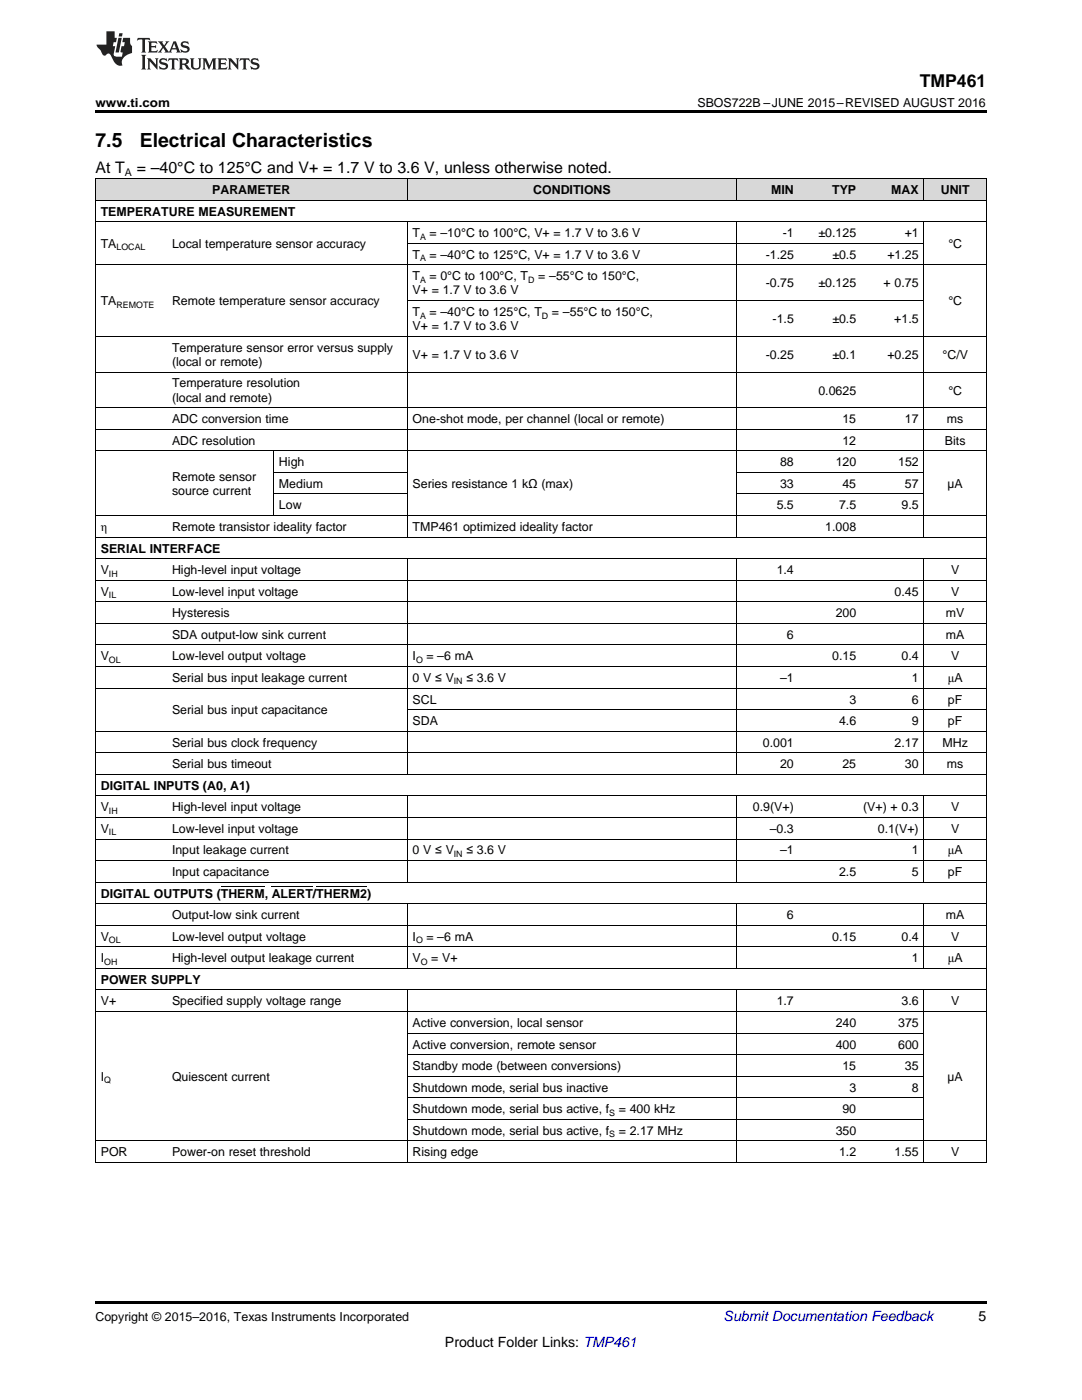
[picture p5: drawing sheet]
<svg xmlns="http://www.w3.org/2000/svg" width="216mm" height="279mm" viewBox="0 0 216 279" stroke-linecap="round" stroke-linejoin="round" font-family="sans-serif">
<defs><g id="words">
<g font-size="3.9">
<text x="19" y="29.3">7.5</text>
<text x="27.9" y="29.3">Electrical Characteristics</text>
</g>
<text font-size="3.5" x="183.5" y="17.3">TMP461</text>
<g font-size="3.2">
<text x="19" y="34.4">At T</text>
<text x="27.3" y="34.4">= –40°C to 125°C and V+ = 1.7 V to 3.6 V, unless otherwise noted.</text>
</g>
<text font-size="2.8" fill="#0000c8" x="144.4" y="263.6">Submit Documentation Feedback</text>
<g font-size="2.8">
<text x="195.3" y="263.6">5</text>
<text x="88.8" y="268.9">Product Folder Links: TMP461</text>
</g>
<g font-size="2.5">
<text x="19" y="21.4">www.ti.com</text>
<text x="139.2" y="21.4">SBOS722B –JUNE 2015–REVISED AUGUST 2016</text>
<text x="42.3" y="38.7">PARAMETER</text>
<text x="106.4" y="38.7">CONDITIONS</text>
<text x="153.9" y="38.7">MIN</text>
<text x="166.1" y="38.7">TYP</text>
<text x="177.8" y="38.7">MAX</text>
<text x="187.7" y="38.7">UNIT</text>
<text x="20.1" y="43">TEMPERATURE MEASUREMENT</text>
<text x="82.3" y="47.3">T</text>
<text x="85.7" y="47.3">= –10°C to 100°C, V+ = 1.7 V to 3.6 V</text>
<text x="156.2" y="47.3">-1</text>
<text x="163.3" y="47.3">±0.125</text>
<text x="180.5" y="47.3">+1</text>
<text x="20.1" y="49.5">TA</text>
<text x="34.3" y="49.5">Local temperature sensor accuracy</text>
<text x="82.3" y="51.6">T</text>
<text x="85.7" y="51.6">= –40°C to 125°C, V+ = 1.7 V to 3.6 V</text>
<text x="152.8" y="51.6">-1.25</text>
<text x="166.1" y="51.6">±0.5</text>
<text x="177.1" y="51.6">+1.25</text>
<text x="189.2" y="49.5">°C</text>
<text x="82.3" y="56">T</text>
<text x="82.3" y="58.8">V+ = 1.7 V to 3.6 V</text>
<text x="85.7" y="56">= 0°C to 100°C, T</text>
<text x="107.4" y="56">= –55°C to 150°C,</text>
<text x="152.8" y="57.4">-0.75</text>
<text x="163.3" y="57.4">±0.125</text>
<text x="176.3" y="57.4">+ 0.75</text>
<text x="20.1" y="60.9">TA</text>
<text x="34.3" y="60.9">Remote temperature sensor accuracy</text>
<text x="82.3" y="63.1">T</text>
<text x="82.3" y="65.9">V+ = 1.7 V to 3.6 V</text>
<text x="85.7" y="63.1">= –40°C to 125°C, T</text>
<text x="110.1" y="63.1">= –55°C to 150°C,</text>
<text x="154.2" y="64.5">-1.5</text>
<text x="166.1" y="64.5">±0.5</text>
<text x="178.4" y="64.5">+1.5</text>
<text x="189.2" y="60.9">°C</text>
<text x="34.3" y="70.2">Temperature sensor error versus supply</text>
<text x="82.3" y="71.6">V+ = 1.7 V to 3.6 V</text>
<text x="152.8" y="71.6">-0.25</text>
<text x="166.1" y="71.6">±0.1</text>
<text x="177.1" y="71.6">+0.25</text>
<text x="188.1" y="71.6">°C/V</text>
<text x="34.3" y="73">(local or remote)</text>
<text x="34.3" y="77.3">Temperature resolution</text>
<text x="34.3" y="80.2">(local and remote)</text>
<text x="163.3" y="78.7">0.0625</text>
<text x="189.2" y="78.7">°C</text>
<text x="34.3" y="84.5">ADC conversion time</text>
<text x="34.3" y="88.8">ADC resolution</text>
<text x="82.3" y="84.5">One-shot mode, per channel (local or remote)</text>
<text x="168.1" y="84.5">15</text>
<text x="168.1" y="88.8">12</text>
<text x="180.6" y="84.5">17</text>
<text x="188.6" y="88.8">Bits</text>
<text x="188.9" y="84.5">ms</text>
<text x="34.3" y="96">Remote sensor</text>
<text x="55.7" y="93.1">High</text>
<text x="155.6" y="93.1">88</text>
<text x="166.8" y="93.1">120</text>
<text x="179.2" y="93.1">152</text>
<text x="34.3" y="98.8">source current</text>
<text x="55.7" y="97.4">Medium</text>
<text x="55.7" y="101.7">Low</text>
<text x="82.3" y="97.4">Series resistance 1 kΩ (max)</text>
<text x="155" y="101.7">5.5</text>
<text x="155.6" y="97.4">33</text>
<text x="167.4" y="101.7">7.5</text>
<text x="168.1" y="97.4">45</text>
<text x="179.9" y="101.7">9.5</text>
<text x="180.6" y="97.4">57</text>
<text x="189.1" y="97.4">µA</text>
<text x="20.1" y="106">η</text>
<text x="34.3" y="106">Remote transistor ideality factor</text>
<text x="82.3" y="106">TMP461 optimized ideality factor</text>
<text x="164.7" y="106">1.008</text>
<text x="20.1" y="110.3">SERIAL INTERFACE</text>
<text x="20.1" y="114.6">V</text>
<text x="20.1" y="118.9">V</text>
<text x="34.3" y="114.6">High-level input voltage</text>
<text x="34.3" y="118.9">Low-level input voltage</text>
<text x="155" y="114.6">1.4</text>
<text x="178.5" y="118.9">0.45</text>
<text x="189.8" y="114.6">V</text>
<text x="189.8" y="118.9">V</text>
<text x="34.3" y="123.2">Hysteresis</text>
<text x="166.8" y="123.2">200</text>
<text x="188.7" y="123.2">mV</text>
<text x="20.1" y="131.8">V</text>
<text x="34.3" y="127.5">SDA output-low sink current</text>
<text x="34.3" y="131.8">Low-level output voltage</text>
<text x="82.3" y="131.8">I</text>
<text x="85.1" y="131.8">= –6 mA</text>
<text x="157" y="127.5">6</text>
<text x="166.1" y="131.8">0.15</text>
<text x="179.9" y="131.8">0.4</text>
<text x="188.7" y="127.5">mA</text>
<text x="189.8" y="131.8">V</text>
<text x="34.3" y="136.1">Serial bus input leakage current</text>
<text x="82.3" y="136.1">0 V ≤ V</text>
<text x="93.1" y="136.1">≤ 3.6 V</text>
<text x="155.6" y="136.1">–1</text>
<text x="181.9" y="136.1">1</text>
<text x="189.1" y="136.1">μA</text>
<text x="34.3" y="142.6">Serial bus input capacitance</text>
<text x="82.3" y="140.4">SCL</text>
<text x="169.5" y="140.4">3</text>
<text x="181.9" y="140.4">6</text>
<text x="189.2" y="140.4">pF</text>
<text x="34.3" y="149">Serial bus clock frequency</text>
<text x="82.3" y="144.7">SDA</text>
<text x="152.2" y="149">0.001</text>
<text x="167.4" y="144.7">4.6</text>
<text x="178.5" y="149">2.17</text>
<text x="181.9" y="144.7">9</text>
<text x="188.1" y="149">MHz</text>
<text x="189.2" y="144.7">pF</text>
<text x="34.3" y="153.3">Serial bus timeout</text>
<text x="155.6" y="153.3">20</text>
<text x="168.1" y="153.3">25</text>
<text x="180.6" y="153.3">30</text>
<text x="188.9" y="153.3">ms</text>
<text x="20.1" y="157.6">DIGITAL INPUTS (A0, A1)</text>
<text x="20.1" y="161.9">V</text>
<text x="34.3" y="161.9">High-level input voltage</text>
<text x="150.2" y="161.9">0.9(V+)</text>
<text x="172.2" y="161.9">(V+) + 0.3</text>
<text x="189.8" y="161.9">V</text>
<text x="20.1" y="166.2">V</text>
<text x="34.3" y="166.2">Low-level input voltage</text>
<text x="153.6" y="166.2">–0.3</text>
<text x="175.2" y="166.2">0.1(V+)</text>
<text x="189.8" y="166.2">V</text>
<text x="34.3" y="170.5">Input leakage current</text>
<text x="82.3" y="170.5">0 V ≤ V</text>
<text x="93.1" y="170.5">≤ 3.6 V</text>
<text x="155.6" y="170.5">–1</text>
<text x="181.9" y="170.5">1</text>
<text x="189.1" y="170.5">μA</text>
<text x="20.1" y="179.1">DIGITAL OUTPUTS (THERM, ALERT/THERM2)</text>
<text x="34.3" y="174.8">Input capacitance</text>
<text x="167.4" y="174.8">2.5</text>
<text x="181.9" y="174.8">5</text>
<text x="189.2" y="174.8">pF</text>
<text x="34.3" y="183.4">Output-low sink current</text>
<text x="157" y="183.4">6</text>
<text x="188.7" y="183.4">mA</text>
<text x="20.1" y="187.7">V</text>
<text x="34.3" y="187.7">Low-level output voltage</text>
<text x="82.3" y="187.7">I</text>
<text x="85.1" y="187.7">= –6 mA</text>
<text x="166.1" y="187.7">0.15</text>
<text x="179.9" y="187.7">0.4</text>
<text x="189.8" y="187.7">V</text>
<text x="20.1" y="192.1">I</text>
<text x="20.1" y="196.4">POWER SUPPLY</text>
<text x="34.3" y="192.1">High-level output leakage current</text>
<text x="82.3" y="192.1">V</text>
<text x="86" y="192.1">= V+</text>
<text x="181.9" y="192.1">1</text>
<text x="189.1" y="192.1">μA</text>
<text x="20.1" y="200.7">V+</text>
<text x="34.3" y="200.7">Specified supply voltage range</text>
<text x="155" y="200.7">1.7</text>
<text x="179.9" y="200.7">3.6</text>
<text x="189.8" y="200.7">V</text>
<text x="82.3" y="205">Active conversion, local sensor</text>
<text x="82.3" y="209.3">Active conversion, remote sensor</text>
<text x="166.8" y="205">240</text>
<text x="166.8" y="209.3">400</text>
<text x="179.2" y="205">375</text>
<text x="179.2" y="209.3">600</text>
<text x="20.1" y="215.7">I</text>
<text x="34.3" y="215.7">Quiescent current</text>
<text x="82.3" y="213.6">Standby mode (between conversions)</text>
<text x="168.1" y="213.6">15</text>
<text x="180.6" y="213.6">35</text>
<text x="189.1" y="215.7">µA</text>
<text x="82.3" y="217.9">Shutdown mode, serial bus inactive</text>
<text x="169.5" y="217.9">3</text>
<text x="181.9" y="217.9">8</text>
<text x="82.3" y="222.2">Shutdown mode, serial bus active, f</text>
<text x="82.3" y="226.5">Shutdown mode, serial bus active, f</text>
<text x="123.5" y="222.2">= 400 kHz</text>
<text x="123.5" y="226.5">= 2.17 MHz</text>
<text x="166.8" y="226.5">350</text>
<text x="168.1" y="222.2">90</text>
<text x="20.1" y="230.8">POR</text>
<text x="34.3" y="230.8">Power-on reset threshold</text>
<text x="82.3" y="230.8">Rising edge</text>
<text x="167.4" y="230.8">1.2</text>
<text x="178.5" y="230.8">1.55</text>
<text x="189.8" y="230.8">V</text>
<text x="19" y="263.6">Copyright © 2015–2016, Texas Instruments Incorporated</text>
</g>
<text font-size="2.1" x="24.9" y="35.1">A</text>
<g font-size="1.8">
<text x="83.8" y="47.8">A</text>
<text x="23.2" y="50">LOCAL</text>
<text x="83.8" y="52.1">A</text>
<text x="83.8" y="56.4">A</text>
<text x="105.4" y="56.4">D</text>
<text x="23.2" y="61.4">REMOTE</text>
<text x="83.8" y="63.6">A</text>
<text x="108.1" y="63.6">D</text>
<text x="21.7" y="115.1">IH</text>
<text x="21.7" y="119.4">IL</text>
<text x="21.7" y="132.3">OL</text>
<text x="83" y="132.3">O</text>
<text x="90.6" y="136.6">IN</text>
<text x="21.7" y="162.4">IH</text>
<text x="21.7" y="166.7">IL</text>
<text x="90.6" y="171">IN</text>
<text x="21.7" y="188.2">OL</text>
<text x="83" y="188.2">O</text>
<text x="20.8" y="192.5">OH</text>
<text x="84" y="192.5">O</text>
<text x="20.8" y="216.2">Q</text>
<text x="121.6" y="222.7">S</text>
<text x="121.6" y="227">S</text>
</g>
</g></defs>
<g fill="#d8d8d8">
<path d="M19 35.7h14.3v4.3h-14.3z"/>
<path d="M33.3 35.7h21.3v4.3h-21.3z"/>
<path d="M54.6 35.7h26.7v4.3h-26.7z"/>
<path d="M81.3 35.7h65.7v4.3h-65.7z"/>
<path d="M147 35.7h12.5v4.3h-12.5z"/>
<path d="M159.5 35.7h12.4v4.3h-12.4z"/>
<path d="M171.9 35.7h12.5v4.3h-12.5z"/>
<path d="M184.4 35.7h12.4v4.3h-12.4z"/>
</g>
<path d="M19 22h177.8v.5h-177.8zM19 232l.2 .1zM54.5 232l.1 .1zM81.2 232l.1 .1zM146.9 232l.1 .1zM159.4 232l.1 .1zM171.8 232l.1 .1zM184.3 232l.1 .1zM196.7 232l.1 .1zM19 259.7h177.8v.5h-177.8z" fill="#000"/>
<g fill="none" stroke="#000" stroke-width=".2">
<path d="M19 35.6l177.8 .1v196.4M19 40h177.8M19.1 35.7v196.4M81.2 35.7v4.3M147 35.7v4.3M184.3 35.7v4.3M19 52.9h177.8M19 44.3h177.8M81.2 44.3v62.9M81.3 60h103.1M81.3 48.6h103.1M147 44.3v62.9"/>
<path d="M184.3 44.3v62.9M19 74.2h177.8M19 67.1h177.8M19 90h177.8M19 85.7h177.8M19 81.4h177.8M54.6 90v12.9M54.6 98.6h26.7M54.6 94.3h26.7M147 98.6h37.4M147 94.3h37.4M19 115.8h177.8"/>
<path d="M19 111.5h177.8M19 107.2h177.8M19 102.9h177.8M81.2 111.5v43.1M147 111.5v43.1M184.3 111.5v43.1M19 137.3h177.8M19 133h177.8M19 128.7h177.8M19 124.4h177.8M19 120.1h177.8M19 158.8h177.8"/>
<path d="M19 154.5h177.8M19 150.2h177.8M19 145.9h177.8M81.2 158.9v17.2M81.3 141.6h115.5M147 158.9v17.2M184.3 158.9v17.2M19 176.1h177.8M19 171.7h177.8M19 167.4h177.8M19 163.1h177.8M19 197.6h177.8"/>
<path d="M19 193.3h177.8M19 189h177.8M19 184.7h177.8M19 180.4h177.8M81.2 180.4v12.9M81.2 197.6v34.5M147 180.4v12.9M147 197.6v34.5M184.3 180.4v12.9M184.3 197.6v34.5M19 201.9h177.8M81.3 219.1h103.1"/>
<path d="M81.3 214.8h103.1M81.3 210.5h103.1M81.3 206.2h103.1M19 232h177.8M19 227.7h177.8M81.3 223.4h103.1"/>
</g>
<g fill="#231f20">
<path d="M27.5 7.6l-.1 .5 .4-.2h.6v.1v2.1l-.2 .4h1l-.3-.4v-2.1l.1-.1h.5l.5 .2-.2-.5zM29.5 8.3l.2 .3v1.5l-.2 .4h1.8l.2-.6a1.04 1.04 0 0 1-1.3 .2v-.7h.6l.3 .2v-.6l-.3 .2h-.6v-.6l.8-.1 .4 .3-.2-.5zM31.5 8.3l.9 1.1-.9 1.1h.8l-.2-.2 .5-.7 .4 .7-.2 .2h1.5l-.1-.2 .1-.4h.9l.1 .4-.2 .2h1l-.3-.3-.7-1.9h-.5l-.9 2-.8-1 .9-1h-.8l.1 .3-.3 .5-.4-.6 .2-.2zM34.7 8.6l.4 1h-.7zM36.3 8.4a.63 .63 0 0 0-.2 .7 .63 .63 0 0 0 .6 .4l.6 .2 .1 .2a.75 .75 0 0 1-.7 .4 .75 .75 0 0 1-.6-.5l.1 .7 .1-.1a1.11 1.11 0 0 0 1.5-.6 1.13 1.13 0 0 0-1.2-.8l-.1-.4a1.04 1.04 0 0 1 1.2 .2l-.2-.5-.1 .1-.5-.2zM28.2 10.9l.2 .4v2.2l-.2 .4h1l-.3-.4v-2.2l.3-.4zM29.3 11.6l.3 .4v1.5l-.3 .4h.8l-.2-.4v-1.3l1.5 1.7v-1.9l.2-.4h-.7l.2 .4v.9l-1.1-1.3zM32 11.8a.62 .62 0 0 0-.2 .7 .62 .62 0 0 0 .6 .4l.6 .1 .1 .3a.76 .76 0 0 1-.7 .3 .76 .76 0 0 1-.6-.4l.1 .7 .1-.1a1.11 1.11 0 0 0 1.5-.6 1.13 1.13 0 0 0-1.2-.8l-.1-.4a1.04 1.04 0 0 1 1.2 .2l-.2-.6-.1 .1-.5-.1zM33.7 11.6l-.2 .6a.61 .61 0 0 1 .8-.3v1.6l-.2 .4h.9l-.2-.4v-1.6a.63 .63 0 0 1 .8 .3l-.2-.6zM35.6 11.6l.3 .4v1.5l-.3 .4h1l-.2-.2v-.8l.5 .2a.76 .76 0 0 0 1.2 .7l-1-1a.58 .58 0 0 0 .6-.5 .58 .58 0 0 0-.5-.6zM36.4 11.9h.1a.45 .45 0 0 1 .5 .1 .45 .45 0 0 1 .1 .5l-.7 .2zM37.9 11.6l.2 .2a2.17 2.17 0 0 0 .3 1.9 .99 .99 0 0 0 1.6-.6v-1.1l.2-.4h-.7l.2 .2a1.92 1.92 0 0 1-.2 1.8 .6 .6 0 0 1-.9-.5v-1.1l.2-.4zM40.4 11.6l.2 .4v1.5l-.2 .4h.7l-.2-.4v-1.4l.8 1.8 .8-1.8v1.4l-.2 .4h.9l-.2-.4v-1.5l.2-.4h-.8l-.6 1.5-.6-1.5zM43.4 11.6l.2 .4v1.5l-.2 .4h1.8l.2-.6a1.04 1.04 0 0 1-1.3 .1v-.6h.5l.4 .2v-.6l-.4 .2h-.5v-.7h.8l.3 .3-.1-.6zM45.5 11.6l.2 .4v1.5l-.2 .4h.7l-.2-.4v-1.3l1.5 1.7v-1.9l.2-.4h-.7l.2 .4v.9l-1.1-1.3zM47.9 11.6l-.1 .6a.61 .61 0 0 1 .8-.3v1.6l-.3 .4h1l-.3-.4 .1-1.6a.63 .63 0 0 1 .7 .3l-.1-.6zM50.2 11.8a.62 .62 0 0 0-.2 .7 .62 .62 0 0 0 .6 .4l.6 .1 .2 .3a.76 .76 0 0 1-.8 .3 .76 .76 0 0 1-.6-.4l.1 .7 .2-.1a1.11 1.11 0 0 0 1.5-.6 1.13 1.13 0 0 0-1.3-.8l-.1-.4a1.04 1.04 0 0 1 1.2 .2l-.1-.6-.2 .1-.5-.1z"/>
<path d="M21.2 6.3v2.6h-1.9l.1 .4 .7 .9a.91 .91 0 0 0 1 .8 .56 .56 0 0 1 .5-.3 .56 .56 0 0 1 .5 .3l.4 .8a1.53 1.53 0 0 0 1.9 1.2 1.54 1.54 0 0 1 1-2.1l.9-.3v-1.4a1.52 1.52 0 0 1-.3-1.6h-1.4l-.2 .8h.5l-.2 .8h-.4l-.2 1v.2l.4 .1-.2 .8a1.93 1.93 0 0 1-1.6-.3l.3-1.8h-.5l.2-.8h.4l.2-.8h-.4v-1.3zM23.6 7.6l-.6 2.9h.7l.6-2.9zM23.8 6.6l-.1 .7h.6l.2-.7z"/>
</g>
<path d="M44.1 177h8.7M54.2 177h8.2M63.1 177h10.1" fill="none" stroke="#000" stroke-width=".2"/>
<use href="#words"/>
</svg>
